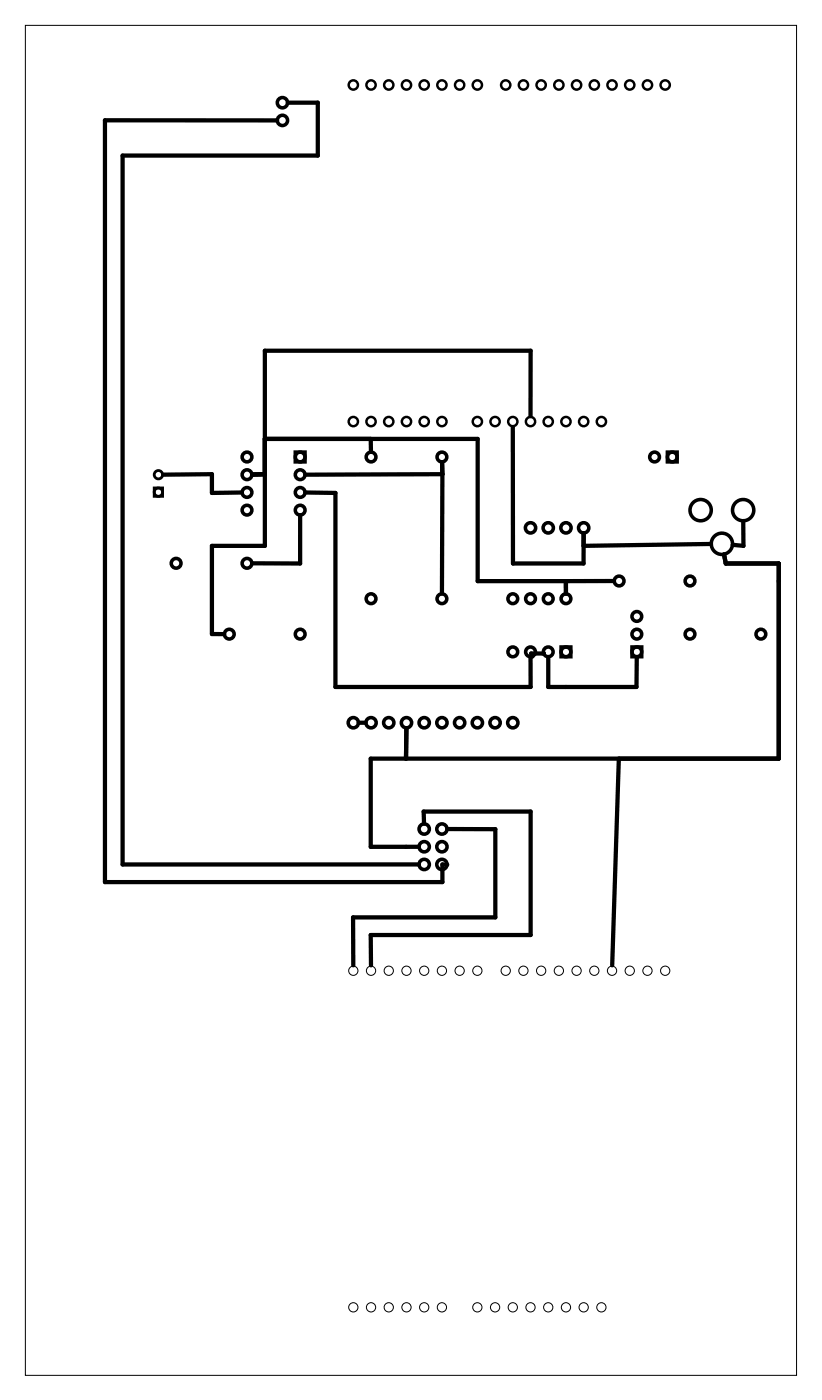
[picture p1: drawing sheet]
<svg xmlns="http://www.w3.org/2000/svg" width="118mm" height="201mm" viewBox="0 0 118 201" stroke-linecap="round" stroke-linejoin="round" font-family="sans-serif">
<g fill="none" stroke="#000" stroke-width=".14">
<path d="M3.6 3.6h110.6v193.6h-110.6z"/>
<circle cx="50.6" cy="139.2" r=".66"/>
<circle cx="53.2" cy="139.2" r=".66"/>
<circle cx="55.7" cy="139.2" r=".66"/>
<circle cx="58.3" cy="139.2" r=".66"/>
<circle cx="60.8" cy="139.2" r=".66"/>
<circle cx="63.3" cy="139.2" r=".66"/>
<circle cx="65.9" cy="139.2" r=".66"/>
<circle cx="68.4" cy="139.2" r=".66"/>
<circle cx="72.5" cy="139.2" r=".66"/>
<circle cx="75" cy="139.2" r=".66"/>
<circle cx="77.6" cy="139.2" r=".66"/>
<circle cx="80.1" cy="139.2" r=".66"/>
<circle cx="82.6" cy="139.2" r=".66"/>
<circle cx="85.2" cy="139.2" r=".66"/>
<circle cx="87.7" cy="139.2" r=".66"/>
<circle cx="90.3" cy="139.2" r=".66"/>
<circle cx="92.8" cy="139.2" r=".66"/>
<circle cx="95.4" cy="139.2" r=".66"/>
<circle cx="50.6" cy="187.4" r=".66"/>
<circle cx="53.2" cy="187.4" r=".66"/>
<circle cx="55.7" cy="187.4" r=".66"/>
<circle cx="58.3" cy="187.4" r=".66"/>
<circle cx="60.8" cy="187.4" r=".66"/>
<circle cx="63.3" cy="187.4" r=".66"/>
<circle cx="68.4" cy="187.4" r=".66"/>
<circle cx="71" cy="187.4" r=".66"/>
<circle cx="73.5" cy="187.4" r=".66"/>
<circle cx="76" cy="187.4" r=".66"/>
<circle cx="78.6" cy="187.4" r=".66"/>
<circle cx="81.1" cy="187.4" r=".66"/>
<circle cx="83.7" cy="187.4" r=".66"/>
<circle cx="86.2" cy="187.4" r=".66"/>
</g>
<g fill="none" stroke="#000" stroke-width=".35">
<circle cx="50.6" cy="12.2" r=".66"/>
<circle cx="53.2" cy="12.2" r=".66"/>
<circle cx="55.7" cy="12.2" r=".66"/>
<circle cx="58.3" cy="12.2" r=".66"/>
<circle cx="60.8" cy="12.2" r=".66"/>
<circle cx="63.3" cy="12.2" r=".66"/>
<circle cx="65.9" cy="12.2" r=".66"/>
<circle cx="68.4" cy="12.2" r=".66"/>
<circle cx="72.5" cy="12.2" r=".66"/>
<circle cx="75" cy="12.2" r=".66"/>
<circle cx="77.6" cy="12.2" r=".66"/>
<circle cx="80.1" cy="12.2" r=".66"/>
<circle cx="82.6" cy="12.2" r=".66"/>
<circle cx="85.2" cy="12.2" r=".66"/>
<circle cx="87.7" cy="12.2" r=".66"/>
<circle cx="90.3" cy="12.2" r=".66"/>
<circle cx="92.8" cy="12.2" r=".66"/>
<circle cx="95.4" cy="12.2" r=".66"/>
<circle cx="50.6" cy="60.4" r=".66"/>
<circle cx="53.2" cy="60.4" r=".66"/>
<circle cx="55.7" cy="60.4" r=".66"/>
<circle cx="58.3" cy="60.4" r=".66"/>
<circle cx="60.8" cy="60.4" r=".66"/>
<circle cx="63.3" cy="60.4" r=".66"/>
<circle cx="68.4" cy="60.4" r=".66"/>
<circle cx="71" cy="60.4" r=".66"/>
<circle cx="73.5" cy="60.4" r=".66"/>
<circle cx="76" cy="60.4" r=".66"/>
<circle cx="78.6" cy="60.4" r=".66"/>
<circle cx="81.1" cy="60.4" r=".66"/>
<circle cx="83.7" cy="60.4" r=".66"/>
<circle cx="86.2" cy="60.4" r=".66"/>
</g>
<g fill="none" stroke="#000" stroke-width=".51">
<path d="M42.3 64.8h1.4v1.4h-1.4zM95.7 64.8h1.4v1.4h-1.4zM80.4 92.8h1.4v1.4h-1.4zM90.6 92.8h1.4v1.4h-1.4z"/>
<circle cx="40.5" cy="14.7" r=".74"/>
<circle cx="40.5" cy="17.3" r=".74"/>
<circle cx="35.4" cy="65.5" r=".7"/>
<circle cx="35.4" cy="73.1" r=".7"/>
<circle cx="35.4" cy="70.6" r=".7"/>
<circle cx="35.4" cy="68.1" r=".7"/>
<circle cx="43" cy="65.5" r=".7"/>
<circle cx="43" cy="73.1" r=".7"/>
<circle cx="43" cy="70.6" r=".7"/>
<circle cx="43" cy="68.1" r=".7"/>
<circle cx="53.2" cy="65.5" r=".7"/>
<circle cx="63.3" cy="65.5" r=".7"/>
<circle cx="76" cy="75.7" r=".74"/>
<circle cx="78.6" cy="75.7" r=".74"/>
<circle cx="81.1" cy="75.7" r=".74"/>
<circle cx="83.7" cy="75.7" r=".74"/>
<circle cx="93.8" cy="65.5" r=".7"/>
<circle cx="96.4" cy="65.5" r=".7"/>
<circle cx="100.4" cy="73.1" r="1.52"/>
<circle cx="103.5" cy="78" r="1.52"/>
<circle cx="106.5" cy="73.1" r="1.52"/>
<circle cx="25.2" cy="80.8" r=".7"/>
<circle cx="32.9" cy="90.9" r=".7"/>
<circle cx="35.4" cy="80.8" r=".7"/>
<circle cx="43" cy="90.9" r=".7"/>
<circle cx="53.2" cy="85.8" r=".7"/>
<circle cx="63.3" cy="85.8" r=".7"/>
<circle cx="73.5" cy="93.5" r=".7"/>
<circle cx="73.5" cy="85.8" r=".7"/>
<circle cx="76" cy="93.5" r=".7"/>
<circle cx="76" cy="85.8" r=".7"/>
<circle cx="78.6" cy="93.5" r=".7"/>
<circle cx="78.6" cy="85.8" r=".7"/>
<circle cx="81.1" cy="93.5" r=".7"/>
<circle cx="81.1" cy="85.8" r=".7"/>
<circle cx="88.7" cy="83.3" r=".7"/>
<circle cx="91.3" cy="90.9" r=".7"/>
<circle cx="91.3" cy="93.5" r=".7"/>
<circle cx="91.3" cy="88.4" r=".7"/>
<circle cx="98.9" cy="90.9" r=".7"/>
<circle cx="98.9" cy="83.3" r=".7"/>
<circle cx="109.1" cy="90.9" r=".7"/>
<circle cx="50.6" cy="103.6" r=".74"/>
<circle cx="53.2" cy="103.6" r=".74"/>
<circle cx="55.7" cy="103.6" r=".74"/>
<circle cx="58.3" cy="103.6" r=".74"/>
<circle cx="60.8" cy="118.9" r=".74"/>
<circle cx="60.8" cy="103.6" r=".74"/>
<circle cx="63.3" cy="118.9" r=".74"/>
<circle cx="63.3" cy="103.6" r=".74"/>
<circle cx="65.9" cy="103.6" r=".74"/>
<circle cx="68.4" cy="103.6" r=".74"/>
<circle cx="71" cy="103.6" r=".74"/>
<circle cx="73.5" cy="103.6" r=".74"/>
<circle cx="60.8" cy="123.9" r=".74"/>
<circle cx="60.8" cy="121.4" r=".74"/>
<circle cx="63.3" cy="123.9" r=".74"/>
<circle cx="63.3" cy="121.4" r=".74"/>
</g>
<g fill="none" stroke="#000" stroke-width=".4">
<path d="M22.1 70h1.2v1.2h-1.2z"/>
<circle cx="22.7" cy="68.1" r=".6"/>
<circle cx="22.7" cy="70.6" r=".6"/>
</g>
<g fill="none" stroke="#000" stroke-width=".61">
<path d="M39.7 17.3l-24.7-.1v109.3h48.4v-2.6l.7 .1M41.3 14.7h4.3v7.6h-28v101.6h42.4M76 59.7l.1-9.4h-38.1v28h-7.6v12.6h1.7M23.4 68.1l7-.1v2.7l4.3-.1M38 68h-1.9M38 62.9h30.5v20.4h19.5M43 73.9v6.9h-6.9M43.8 70.6l4.3 .1v27.8h28l-.1-4.3M53.1 62.9l.1 1.9M63.4 66.3v1.7M63.4 68l-.1 17.1M63.4 68l-19.6 .1"/>
<path d="M73.5 61.2v19.6h10.1l.1-4.4-.1 1.9 18.3-.3M103.8 79.5l.2 1.3h7.6v28h-58.5v12.6h6.9M106.5 74.7l.1 3.6-1.6-.2M77.9 93.7h-1.8l.2 .4M81.1 83.3v1.8M91.3 94.2l-.1 4.3h-12.6v-4.3M51.4 103.6h1M58.3 104.4l-.1 4.4M60.8 118.1l-.1-1.7h15.4v17.7h-23l.1 4.3M64.1 118.9h6.9v12.6h-20.4v6.9M88.7 108.8l-.9 29.6"/>
</g>
</svg>
